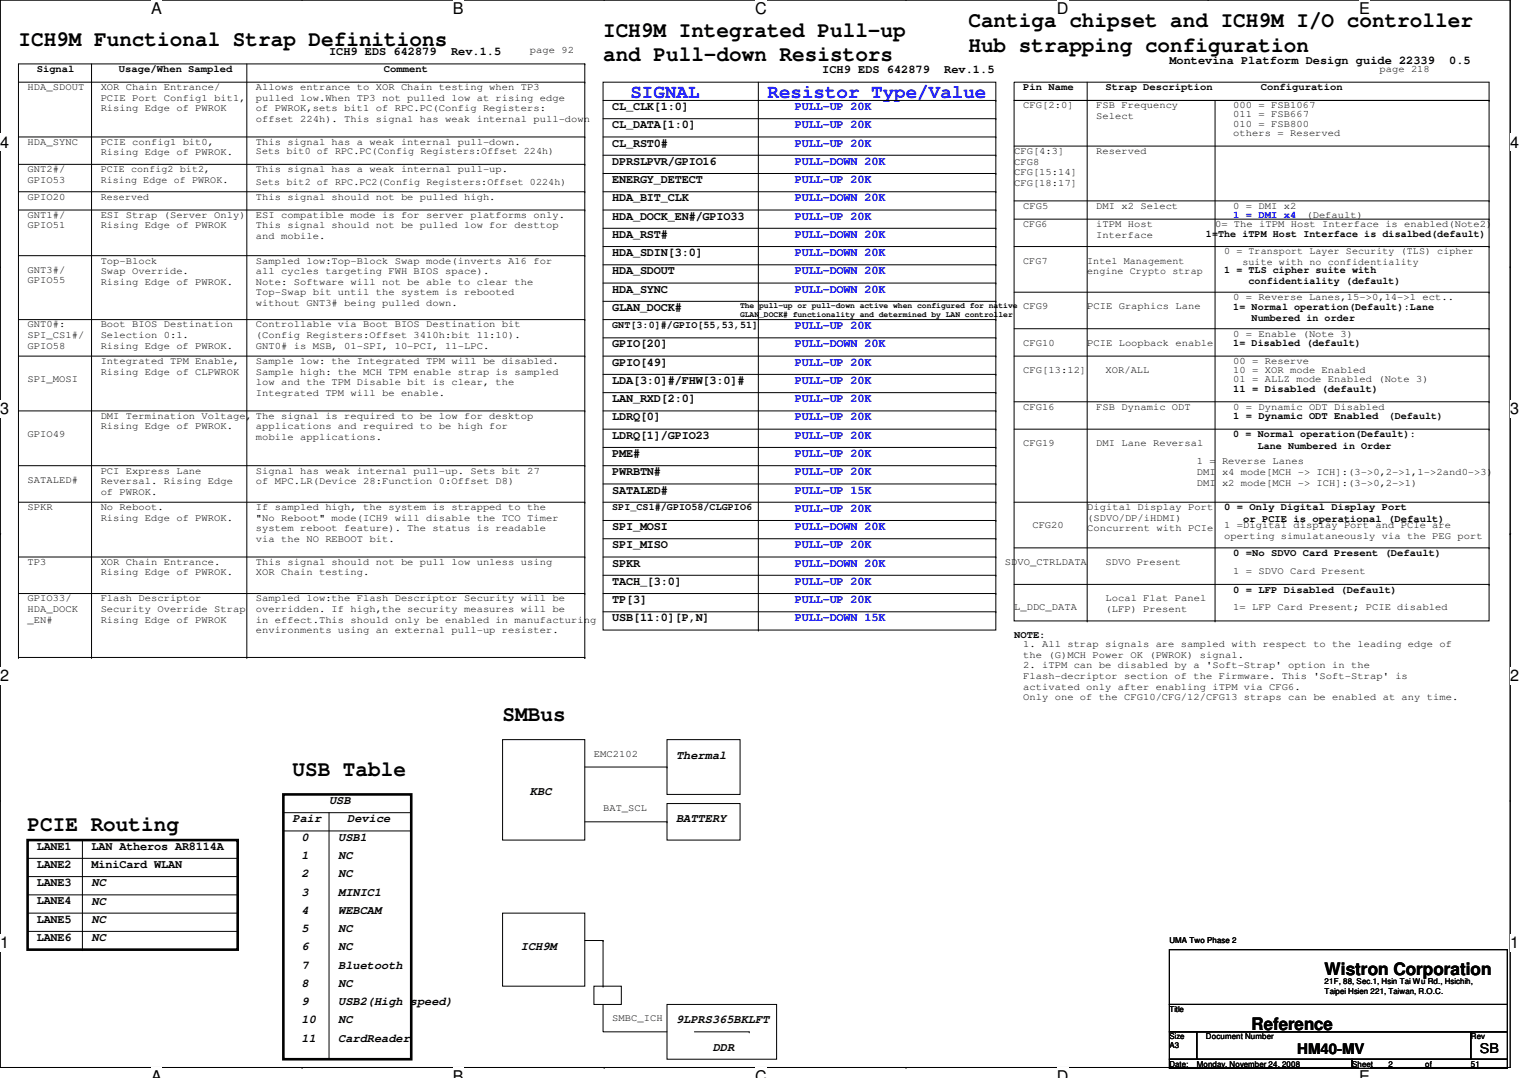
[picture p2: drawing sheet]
<svg xmlns="http://www.w3.org/2000/svg" width="297mm" height="210mm" viewBox="0 0 297 210" stroke-linecap="round" stroke-linejoin="round" font-family="sans-serif">
<defs><g id="words">
<g font-size="4.2">
<text x="188.5" y="5.3">Cantiga chipset and ICH9M I/O controller</text>
<text x="3.6" y="8.9">ICH9M Functional Strap Definitions</text>
<text x="117.4" y="7.1">ICH9M Integrated Pull-up</text>
<text x="117.4" y="11.9">and Pull-down Resistors</text>
<text x="188.5" y="10.2">Hub strapping configuration</text>
<text x="97.8" y="140.5">SMBus</text>
<text x="56.9" y="151.1">USB Table</text>
<text x="5.4" y="161.8">PCIE Routing</text>
</g>
<g font-size="3.7" fill="#00f">
<text x="122.7" y="19.2">SIGNAL</text>
<text x="149.4" y="19.2">Resistor Type/Value</text>
</g>
<g font-size="3.3">
<text x="257.8" y="189.8">Wistron Corporation</text>
<text x="243.6" y="200.5">Reference</text>
</g>
<g font-size="3.1">
<text x="29.4" y="2.8">A</text>
<text x="88.2" y="2.8">B</text>
<text x="147" y="2.8">C</text>
<text x="205.7" y="2.8">D</text>
<text x="264.5" y="2.8">E</text>
<text x="0" y="28.7">4</text>
<text x="294" y="28.7">4</text>
<text x="0" y="80.7">3</text>
<text x="294" y="80.7">3</text>
<text x="0" y="132.7">2</text>
<text x="294" y="132.7">2</text>
<text x="0" y="184.6">1</text>
<text x="294" y="184.6">1</text>
<text x="29.4" y="210.7">A</text>
<text x="88.2" y="210.7">B</text>
<text x="147" y="210.7">C</text>
<text x="205.7" y="210.7">D</text>
<text x="264.5" y="210.7">E</text>
</g>
<text font-size="2.8" x="252.5" y="205.3">HM40-MV</text>
<text font-size="2.6" x="288.1" y="205.1">SB</text>
<g font-size="2.3">
<text x="64" y="10.8">ICH9 EDS 642879</text>
<text x="87.8" y="10.8">Rev.1.5</text>
<text x="160.1" y="14.3">ICH9 EDS 642879</text>
<text x="183.8" y="14.3">Rev.1.5</text>
<text x="227.6" y="12.5">Montevina Platform Design guide 22339</text>
<text x="282.1" y="12.5">0.5</text>
<text x="119.2" y="21.4">CL_CLK[1:0]</text>
<text x="119.2" y="28.5">CL_RST0#</text>
<text x="119.2" y="25">CL_DATA[1:0]</text>
<text x="119.2" y="32.1">DPRSLPVR/GPIO16</text>
<text x="119.2" y="35.6">ENERGY_DETECT</text>
<text x="119.2" y="39.2">HDA_BIT_CLK</text>
<text x="119.2" y="46.3">HDA_RST#</text>
<text x="119.2" y="42.8">HDA_DOCK_EN#/GPIO33</text>
<text x="119.2" y="49.9">HDA_SDIN[3:0]</text>
<text x="119.2" y="53.4">HDA_SDOUT</text>
<text x="119.2" y="57">HDA_SYNC</text>
<text x="119.2" y="60.5">GLAN_DOCK#</text>
<text x="119.2" y="67.6">GPIO[20]</text>
<text x="119.2" y="71.2">GPIO[49]</text>
<text x="119.2" y="74.8">LDA[3:0]#/FHW[3:0]#</text>
<text x="119.2" y="81.9">LDRQ[0]</text>
<text x="119.2" y="78.3">LAN_RXD[2:0]</text>
<text x="119.2" y="89">PME#</text>
<text x="119.2" y="85.4">LDRQ[1]/GPIO23</text>
<text x="119.2" y="92.5">PWRBTN#</text>
<text x="119.2" y="96.1">SATALED#</text>
<text x="119.2" y="103.2">SPI_MOSI</text>
<text x="119.2" y="106.8">SPI_MISO</text>
<text x="119.2" y="110.3">SPKR</text>
<text x="119.2" y="113.9">TACH_[3:0]</text>
<text x="119.2" y="117.4">TP[3]</text>
<text x="119.2" y="121">USB[11:0][P,N]</text>
<text x="131.6" y="147.7">Thermal</text>
<text x="103.2" y="154.8">KBC</text>
<text x="56.9" y="160.1">Pair</text>
<text x="64" y="156.6">USB</text>
<text x="67.6" y="160.1">Device</text>
<text x="131.6" y="160.1">BATTERY</text>
<text x="7.2" y="165.4">LANE1</text>
<text x="17.8" y="165.4">LAN Atheros AR8114A</text>
<text x="58.7" y="163.7">0</text>
<text x="58.7" y="167.3">1</text>
<text x="65.8" y="163.7">USB1</text>
<text x="65.8" y="167.3">NC</text>
<text x="7.2" y="169">LANE2</text>
<text x="7.2" y="172.6">LANE3</text>
<text x="17.8" y="169">MiniCard WLAN</text>
<text x="17.8" y="172.6">NC</text>
<text x="58.7" y="170.8">2</text>
<text x="65.8" y="170.8">NC</text>
<text x="7.2" y="176.1">LANE4</text>
<text x="7.2" y="179.7">LANE5</text>
<text x="17.8" y="176.1">NC</text>
<text x="17.8" y="179.7">NC</text>
<text x="58.7" y="177.9">4</text>
<text x="58.7" y="174.4">3</text>
<text x="65.8" y="177.9">WEBCAM</text>
<text x="65.8" y="174.4">MINIC1</text>
<text x="7.2" y="183.2">LANE6</text>
<text x="17.8" y="183.3">NC</text>
<text x="58.7" y="181.5">5</text>
<text x="58.7" y="185">6</text>
<text x="65.8" y="181.5">NC</text>
<text x="65.8" y="185">NC</text>
<text x="101.4" y="185">ICH9M</text>
<text x="58.7" y="188.6">7</text>
<text x="65.8" y="188.6">Bluetooth</text>
<text x="58.7" y="192.2">8</text>
<text x="58.7" y="195.7">9</text>
<text x="65.8" y="192.2">NC</text>
<text x="65.8" y="195.7">USB2(High speed)</text>
<text x="58.7" y="199.3">10</text>
<text x="58.7" y="202.8">11</text>
<text x="65.8" y="199.3">NC</text>
<text x="65.8" y="202.8">CardReader</text>
<text x="131.6" y="199.3">9LPRS365BKLFT</text>
<text x="138.7" y="204.6">DDR</text>
</g>
<g font-size="2.3" fill="#00f">
<text x="154.7" y="21.4">PULL-UP 20K</text>
<text x="154.7" y="28.5">PULL-UP 20K</text>
<text x="154.7" y="25">PULL-UP 20K</text>
<text x="154.7" y="32.1">PULL-DOWN 20K</text>
<text x="154.7" y="35.6">PULL-UP 20K</text>
<text x="154.7" y="39.2">PULL-DOWN 20K</text>
<text x="154.7" y="42.8">PULL-UP 20K</text>
<text x="154.7" y="46.3">PULL-DOWN 20K</text>
<text x="154.7" y="49.9">PULL-DOWN 20K</text>
<text x="154.7" y="53.4">PULL-DOWN 20K</text>
<text x="154.7" y="57">PULL-DOWN 20K</text>
<text x="154.7" y="64.1">PULL-UP 20K</text>
<text x="154.7" y="71.2">PULL-UP 20K</text>
<text x="154.7" y="67.6">PULL-DOWN 20K</text>
<text x="154.7" y="74.8">PULL-UP 20K</text>
<text x="154.7" y="78.3">PULL-UP 20K</text>
<text x="154.7" y="81.9">PULL-UP 20K</text>
<text x="154.7" y="85.4">PULL-UP 20K</text>
<text x="154.7" y="89">PULL-UP 20K</text>
<text x="154.7" y="92.5">PULL-UP 20K</text>
<text x="154.7" y="96.1">PULL-UP 15K</text>
<text x="154.7" y="99.7">PULL-UP 20K</text>
<text x="154.7" y="106.8">PULL-UP 20K</text>
<text x="154.7" y="103.2">PULL-DOWN 20K</text>
<text x="154.7" y="110.3">PULL-DOWN 20K</text>
<text x="154.7" y="113.9">PULL-UP 20K</text>
<text x="154.7" y="117.4">PULL-UP 20K</text>
<text x="154.7" y="121">PULL-DOWN 15K</text>
</g>
<g font-size="1.9">
<text x="103.2" y="10.4">page 92</text>
<text x="5.4" y="17.5">HDA_SDOUT</text>
<text x="7.2" y="14.1">Signal</text>
<text x="19.6" y="17.5">XOR Chain Entrance/</text>
<text x="23.2" y="14.1">Usage/When Sampled</text>
<text x="49.8" y="17.5">Allows entrance to XOR Chain testing when TP3</text>
<text x="74.7" y="14.1">Comment</text>
<text x="199.2" y="17.6">Pin Name</text>
<text x="215.2" y="17.6">Strap Description</text>
<text x="245.4" y="17.6">Configuration</text>
<text x="268.5" y="14">page 218</text>
<text x="19.6" y="19.6">PCIE Port Config1 bit1,</text>
<text x="19.6" y="21.7">Rising Edge of PWROK</text>
<text x="49.8" y="19.6">pulled low.When TP3 not pulled low at rising edge</text>
<text x="49.8" y="21.7">of PWROK,sets bit1 of RPC.PC(Config Registers:</text>
<text x="49.8" y="23.7">offset 224h). This signal has weak internal pull-down</text>
<text x="199.2" y="21.1">CFG[2:0]</text>
<text x="213.4" y="21.1">FSB Frequency</text>
<text x="213.4" y="23.2">Select</text>
<text x="240.1" y="21.1">000 = FSB1067</text>
<text x="240.1" y="22.9">011 = FSB667</text>
<text x="5.4" y="28.2">HDA_SYNC</text>
<text x="19.6" y="28.2">PCIE config1 bit0,</text>
<text x="49.8" y="30">Sets bit0 of RPC.PC(Config Registers:Offset 224h)</text>
<text x="49.8" y="28.2">This signal has a weak internal pull-down.</text>
<text x="197.4" y="30">CFG[4:3]</text>
<text x="213.4" y="30">Reserved</text>
<text x="240.1" y="24.6">010 = FSB800</text>
<text x="240.1" y="26.4">others = Reserved</text>
<text x="5.4" y="33.5">GNT2#/</text>
<text x="5.4" y="35.6">GPIO53</text>
<text x="19.6" y="33.5">PCIE config2 bit2,</text>
<text x="19.6" y="35.6">Rising Edge of PWROK.</text>
<text x="19.6" y="30.3">Rising Edge of PWROK.</text>
<text x="49.8" y="33.5">This signal has a weak internal pull-up.</text>
<text x="197.4" y="32">CFG8</text>
<text x="197.4" y="34.1">CFG[15:14]</text>
<text x="5.4" y="38.9">GPIO20</text>
<text x="19.6" y="38.9">Reserved</text>
<text x="49.8" y="38.9">This signal should not be pulled high.</text>
<text x="49.8" y="36">Sets bit2 of RPC.PC2(Config Registers:Offset 0224h)</text>
<text x="197.4" y="36.2">CFG[18:17]</text>
<text x="199.2" y="40.6">CFG5</text>
<text x="213.4" y="40.6">DMI x2 Select</text>
<text x="240.1" y="40.6">0 = DMI x2</text>
<text x="5.4" y="42.4">GNT1#/</text>
<text x="5.4" y="44.5">GPIO51</text>
<text x="19.6" y="42.4">ESI Strap (Server Only)</text>
<text x="19.6" y="44.5">Rising Edge of PWROK</text>
<text x="49.8" y="42.4">ESI compatible mode is for server platforms only.</text>
<text x="49.8" y="44.5">This signal should not be pulled low for desttop</text>
<text x="49.8" y="46.6">and mobile.</text>
<text x="199.2" y="44.2">CFG6</text>
<text x="213.4" y="44.2">iTPM Host</text>
<text x="213.4" y="46.3">Interface</text>
<text x="234.7" y="46.1">1=The iTPM Host Interface is disalbed(default)</text>
<text x="236.5" y="44.2">0= The iTPM Host Interface is enabled(Note2)</text>
<text x="254.3" y="42.4">(Default)</text>
<text x="5.4" y="53.1">GNT3#/</text>
<text x="19.6" y="51.3">Top-Block</text>
<text x="19.6" y="53.4">Swap Override.</text>
<text x="49.8" y="51.3">Sampled low:Top-Block Swap mode(inverts A16 for</text>
<text x="49.8" y="53.4">all cycles targeting FWH BIOS space).</text>
<text x="199.2" y="51.3">CFG7</text>
<text x="211.6" y="51.3">Intel Management</text>
<text x="211.6" y="53.4">engine Crypto strap</text>
<text x="238.3" y="53.2">1 = TLS cipher suite with</text>
<text x="238.3" y="49.5">0 = Transport Layer Security (TLS) cipher</text>
<text x="241.8" y="51.6">suite with no confidentiality</text>
<text x="5.4" y="55.2">GPIO55</text>
<text x="19.6" y="55.5">Rising Edge of PWROK.</text>
<text x="49.8" y="55.5">Note: Software will not be able to clear the</text>
<text x="49.8" y="57.5">Top-Swap bit until the system is rebooted</text>
<text x="49.8" y="59.6">without GNT3# being pulled down.</text>
<text x="240.1" y="58.4">0 = Reverse Lanes,15-&gt;0,14-&gt;1 ect..</text>
<text x="243" y="55.4">confidentiality (default)</text>
<text x="5.4" y="63.8">GNT0#:</text>
<text x="5.4" y="65.8">SPI_CS1#/</text>
<text x="19.6" y="63.8">Boot BIOS Destination</text>
<text x="19.6" y="65.8">Selection 0:1.</text>
<text x="49.8" y="63.8">Controllable via Boot BIOS Destination bit</text>
<text x="49.8" y="65.8">(Config Registers:Offset 3410h:bit 11:10).</text>
<text x="119.2" y="63.8">GNT[3:0]#/GPIO[55,53,51]</text>
<text x="199.2" y="60.2">CFG9</text>
<text x="211.6" y="60.2">PCIE Graphics Lane</text>
<text x="240.1" y="65.5">0 = Enable (Note 3)</text>
<text x="240.1" y="60.3">1= Normal operation(Default):Lane</text>
<text x="243.6" y="62.5">Numbered in order</text>
<text x="5.4" y="67.9">GPIO58</text>
<text x="19.6" y="67.9">Rising Edge of PWROK.</text>
<text x="19.6" y="70.9">Integrated TPM Enable,</text>
<text x="49.8" y="67.9">GNT0# is MSB, 01-SPI, 10-PCI, 11-LPC.</text>
<text x="49.8" y="70.9">Sample low: the Integrated TPM will be disabled.</text>
<text x="199.2" y="67.3">CFG10</text>
<text x="211.6" y="67.3">PCIE Loopback enable</text>
<text x="240.1" y="70.9">00 = Reserve</text>
<text x="240.1" y="67.4">1= Disabled (default)</text>
<text x="5.4" y="74.4">SPI_MOSI</text>
<text x="19.6" y="72.9">Rising Edge of CLPWROK</text>
<text x="49.8" y="72.9">Sample high: the MCH TPM enable strap is sampled</text>
<text x="49.8" y="75">low and the TPM Disable bit is clear, the</text>
<text x="49.8" y="77.1">Integrated TPM will be enable.</text>
<text x="199.2" y="72.6">CFG[13:12]</text>
<text x="215.2" y="72.6">XOR/ALL</text>
<text x="240.1" y="76.3">11 = Disabled (default)</text>
<text x="240.1" y="72.6">10 = XOR mode Enabled</text>
<text x="240.1" y="74.4">01 = ALLZ mode Enabled (Note 3)</text>
<text x="19.6" y="81.5">DMI Termination Voltage, The signal is required to be low for desktop</text>
<text x="19.6" y="83.6">Rising Edge of PWROK.</text>
<text x="49.8" y="83.6">applications and required to be high for</text>
<text x="199.2" y="79.8">CFG16</text>
<text x="213.4" y="79.8">FSB Dynamic ODT</text>
<text x="240.1" y="81.6">1 = Dynamic ODT Enabled</text>
<text x="240.1" y="79.8">0 = Dynamic ODT Disabled</text>
<text x="270.3" y="81.6">(Default)</text>
<text x="5.4" y="85.1">GPIO49</text>
<text x="49.8" y="85.7">mobile applications.</text>
<text x="199.2" y="86.9">CFG19</text>
<text x="213.4" y="86.9">DMI Lane Reversal</text>
<text x="240.1" y="85.2">0 = Normal operation(Default):</text>
<text x="244.8" y="87.4">Lane Numbered in Order</text>
<text x="5.4" y="94">SATALED#</text>
<text x="19.6" y="92.2">PCI Express Lane</text>
<text x="19.6" y="94.3">Reversal. Rising Edge</text>
<text x="49.8" y="92.2">Signal has weak internal pull-up. Sets bit 27</text>
<text x="49.8" y="94.3">of MPC.LR(Device 28:Function 0:Offset D8)</text>
<text x="233" y="90.4">1 = Reverse Lanes</text>
<text x="233" y="92.5">DMI x4 mode[MCH -&gt; ICH]:(3-&gt;0,2-&gt;1,1-&gt;2and0-&gt;3)</text>
<text x="233" y="94.6">DMI x2 mode[MCH -&gt; ICH]:(3-&gt;0,2-&gt;1)</text>
<text x="5.4" y="99.3">SPKR</text>
<text x="19.6" y="96.4">of PWROK.</text>
<text x="19.6" y="99.3">No Reboot.</text>
<text x="19.6" y="101.4">Rising Edge of PWROK.</text>
<text x="49.8" y="99.3">If sampled high, the system is strapped to the</text>
<text x="49.8" y="101.4">&quot;No Reboot&quot; mode(ICH9 will disable the TCO Timer</text>
<text x="119.2" y="99.4">SPI_CS1#/GPIO58/CLGPIO6</text>
<text x="211.6" y="99.3">Digital Display Port</text>
<text x="211.6" y="101.4">(SDVO/DP/iHDMI)</text>
<text x="238.3" y="99.4">0 = Only Digital Display Port</text>
<text x="242" y="101.6">or PCIE is operational (Default)</text>
<text x="49.8" y="103.5">system reboot feature). The status is readable</text>
<text x="49.8" y="105.5">via the NO REBOOT bit.</text>
<text x="201" y="102.9">CFG20</text>
<text x="211.6" y="103.5">Concurrent with PCIe</text>
<text x="238.3" y="102.9">1 =Digital display Port and PCIe are</text>
<text x="238.3" y="104.9">operting simulataneously via the PEG port</text>
<text x="5.4" y="110">TP3</text>
<text x="19.6" y="110">XOR Chain Entrance.</text>
<text x="19.6" y="112.1">Rising Edge of PWROK.</text>
<text x="49.8" y="110">This signal should not be pull low unless using</text>
<text x="49.8" y="112.1">XOR Chain testing.</text>
<text x="195.6" y="110">SDVO_CTRLDATA</text>
<text x="215.2" y="110">SDVO Present</text>
<text x="240.1" y="108.3">0 =No SDVO Card Present (Default)</text>
<text x="240.1" y="111.8">1 = SDVO Card Present</text>
<text x="5.4" y="117.1">GPIO33/</text>
<text x="5.4" y="119.2">HDA_DOCK</text>
<text x="19.6" y="117.1">Flash Descriptor</text>
<text x="19.6" y="119.2">Security Override Strap</text>
<text x="49.8" y="117.1">Sampled low:the Flash Descriptor Security will be</text>
<text x="49.8" y="119.2">overridden. If high,the security measures will be</text>
<text x="197.4" y="118.9">L_DDC_DATA</text>
<text x="215.2" y="117.1">Local Flat Panel</text>
<text x="215.2" y="119.2">(LFP) Present</text>
<text x="240.1" y="118.9">1= LFP Card Present; PCIE disabled</text>
<text x="240.1" y="115.4">0 = LFP Disabled (Default)</text>
<text x="5.4" y="121.2">_EN#</text>
<text x="19.6" y="121.2">Rising Edge of PWROK</text>
<text x="49.8" y="121.2">in effect.This should only be enabled in manufacturing</text>
<text x="49.8" y="123.3">environments using an external pull-up resister.</text>
<text x="197.4" y="124.3">NOTE:</text>
<text x="199.2" y="126">1. All strap signals are sampled with respect to the leading edge of</text>
<text x="199.2" y="128.1">the (G)MCH Power OK (PWROK) signal.</text>
<text x="199.2" y="130.1">2. iTPM can be disabled by a 'Soft-Strap' option in the</text>
<text x="199.2" y="132.2">Flash-decriptor section of the Firmware. This 'Soft-Strap' is</text>
<text x="199.2" y="134.3">activated only after enabling iTPM via CFG6.</text>
<text x="199.2" y="136.4">Only one of the CFG10/CFG/12/CFG13 straps can be enabled at any time.</text>
<text x="115.6" y="147.3">EMC2102</text>
<text x="117.4" y="158">BAT_SCL</text>
<text x="119.2" y="198.9">SMBC_ICH</text>
</g>
<text font-size="1.9" fill="#00f" x="240.1" y="42.5">1 = DMI x4</text>
<g font-size="1.6">
<text x="144.1" y="59.9">The pull-up or pull-down active when configured for native</text>
<text x="144.1" y="61.7">GLAN_DOCK# functionality and determined by LAN controller</text>
<text x="227.6" y="183.7">UMA Two Phase 2</text>
<text x="257.8" y="191.7">21F, 88, Sec.1, Hsin Tai Wu Rd., Hsichih,</text>
<text x="227.6" y="197">Title</text>
<text x="257.8" y="193.5">Taipei Hsien 221, Taiwan, R.O.C.</text>
<text x="227.6" y="202.4">Size</text>
<text x="234.7" y="202.4">Document Number</text>
<text x="286.3" y="202.4">Rev</text>
<text x="227.6" y="207.7">Date:</text>
<text x="227.6" y="204.1">A3</text>
<text x="233" y="207.7">Monday, November 24, 2008</text>
<text x="263.2" y="207.7">Sheet</text>
<text x="270.3" y="207.7">2</text>
<text x="277.4" y="207.7">of</text>
<text x="286.3" y="207.7">51</text>
</g>
</g></defs>
<path d="M0 0h294v207.9h-294z" fill="none" stroke="#000" stroke-width=".19"/>
<g fill="#fff">
<path d="M29.4 0h2.1v3.5h-2.1z"/>
<path d="M29.4 207.9h2.1v2h-2.1z"/>
</g>
<path d="M58.8 0h.1M58.8 207.9h.1" fill="none" stroke="#000" stroke-width=".19"/>
<g fill="#fff">
<path d="M88.2 0h2.1v3.5h-2.1z"/>
<path d="M88.2 207.9h2.1v2h-2.1z"/>
</g>
<path d="M117.6 0h.1M117.6 207.9h.1" fill="none" stroke="#000" stroke-width=".19"/>
<g fill="#fff">
<path d="M147 0h2.2v3.5h-2.2z"/>
<path d="M147 207.9h2.2v2h-2.2z"/>
</g>
<path d="M176.4 0h.1M176.4 207.9h.1" fill="none" stroke="#000" stroke-width=".19"/>
<g fill="#fff">
<path d="M205.7 0h2.3v3.5h-2.3z"/>
<path d="M205.7 207.9h2.3v2h-2.3z"/>
</g>
<path d="M235.2 0h.1M235.2 207.9h.1" fill="none" stroke="#000" stroke-width=".19"/>
<g fill="#fff">
<path d="M264.5 0h2.1v3.5h-2.1z"/>
<path d="M264.5 207.9h2.1v2h-2.1z"/>
<path d="M0 26h1.8v3.4h-1.8z"/>
<path d="M294 26h1.7v3.4h-1.7z"/>
<path d="M0 77.9h1.8v3.5h-1.8z"/>
<path d="M294 77.9h1.7v3.5h-1.7z"/>
</g>
<path d="M0 51.9h.1M294 51.9h.1" fill="none" stroke="#000" stroke-width=".19"/>
<g fill="#fff">
<path d="M0 129.9h1.8v3.4h-1.8z"/>
<path d="M294 129.9h1.7v3.4h-1.7z"/>
</g>
<path d="M0 103.9h.1M294 103.9h.1" fill="none" stroke="#000" stroke-width=".19"/>
<g fill="#fff">
<path d="M0 181.8h1.8v3.5h-1.8z"/>
<path d="M294 181.8h1.7v3.5h-1.7z"/>
</g>
<g fill="none" stroke="#000" stroke-width=".19">
<path d="M3.6 16h110.2M17.8 12.4v115.6M48 12.4v115.6M113.8 12.4h.1M113.8 16h.1M113.8 12.4v115.6M113.8 12.4h-110.2v115.6M117.4 16h76.4v106.7h-76.4zM117.4 19.6h76.4M147.6 16v106.7M193.8 19.6h.1M197.4 19.6h92.5v101.3h-92.5z"/>
<path d="M197.4 16h92.5v3.6h-92.5zM211.6 16v104.9M236.5 19.6v101.3M289.9 19.6h.1M3.6 37.3h110.2M3.6 26.7h110.2M3.6 32h110.2M113.8 37.3h.1M113.8 26.7h.1M113.8 32h.1M117.4 37.3h76.4M117.4 26.7h76.4"/>
<path d="M117.4 23.1h76.4M117.4 30.2h76.4M117.4 33.8h76.4M193.8 23.1h.1M193.8 26.7h.1M193.8 30.2h.1M193.8 33.8h.1M193.8 37.3h.1M197.4 28.4h92.5M197.4 39.1h92.5M289.9 28.4h.1M289.9 39.1h.1"/>
<path d="M3.6 49.8h110.2M3.6 40.9h110.2M113.8 49.8h.1M113.8 40.9h.1M117.4 48h76.4M117.4 40.9h76.4M117.4 44.4h76.4M117.4 51.6h76.4M117.4 55.1h76.4M117.4 58.7h76.4M193.8 40.9h.1M193.8 44.4h.1"/>
<path d="M193.8 48h.1M193.8 51.6h.1M193.8 55.1h.1M193.8 58.7h.1M197.4 48h92.5M197.4 42.7h92.5M197.4 56.9h92.5M289.9 48h.1M289.9 42.7h.1M289.9 56.9h.1M3.6 69.3h110.2M3.6 62.2h110.2"/>
<path d="M113.8 69.3h.1M113.8 62.2h.1M117.4 69.3h76.4M117.4 62.2h76.4M117.4 65.8h76.4M117.4 72.9h76.4M117.4 76.5h76.4M193.8 62.2h.1M193.8 65.8h.1M193.8 69.3h.1M193.8 72.9h.1M193.8 76.5h.1"/>
<path d="M197.4 69.3h92.5M197.4 78.2h92.5M197.4 64h92.5M289.9 78.2h.1M289.9 64h.1M289.9 69.3h.1M3.6 80h110.2M3.6 90.7h110.2M3.6 97.8h110.2M113.8 80h.1M113.8 90.7h.1M113.8 97.8h.1"/>
<path d="M117.4 80h76.4M117.4 90.7h76.4M117.4 97.8h76.4M117.4 83.6h76.4M117.4 87.1h76.4M117.4 94.2h76.4M193.8 80h.1M193.8 83.6h.1M193.8 87.1h.1M193.8 90.7h.1M193.8 94.2h.1M193.8 97.8h.1"/>
<path d="M197.4 97.8h92.5M197.4 83.6h92.5M289.9 97.8h.1M289.9 83.6h.1M3.6 115.6h110.2M3.6 108.5h110.2M113.8 115.6h.1M113.8 108.5h.1M117.4 115.6h76.4M117.4 108.5h76.4M117.4 101.3h76.4M117.4 104.9h76.4"/>
<path d="M117.4 112h76.4M117.4 119.1h76.4M193.8 101.3h.1M193.8 104.9h.1M193.8 108.5h.1M193.8 112h.1M193.8 115.6h.1M193.8 119.1h.1M197.4 113.8h92.5M197.4 106.7h92.5M289.9 113.8h.1M289.9 106.7h.1"/>
<path d="M3.6 128h.1M3.6 128h110.2M17.8 128h.1M48 128h.1M113.8 128h.1M147.6 122.7h.1M211.6 120.9h.1M236.5 120.9h.1M0 155.9h.1M55.2 158.2h24.8M64 158.2v48M97.8 144h16v19.6h-16z"/>
<path d="M113.8 149.4h16M129.8 156.5h14.3v7.1h-14.3zM129.8 144h14.3v10.7h-14.3zM129.8 149.4h.1M294 155.9h.1M5.4 167.1h40.9M5.4 170.7h40.9M5.4 174.2h40.9M5.4 177.8h40.9M16 163.6v21.3M46.3 167.1h.1M46.3 170.7h.1"/>
<path d="M46.3 174.2h.1M46.3 177.8h.1M55.2 161.8h24.8M97.8 177.8h16v14.2h-16zM113.8 160h16M129.8 160h.1M5.4 181.4h40.9M16 184.9h.1M46.3 181.4h.1M113.8 183.1h3.6M115.6 192h5.3v3.6h-5.3zM117.4 192h.1"/>
<path d="M117.4 195.6v5.3h12.4M117.4 183.1h.1M117.4 183.1v8.9M129.8 195.6h21.4v10.6h-21.4zM227.6 184.9h65.8v10.7h-65.8zM227.6 195.6h65.8v5.3h-65.8zM135.2 200.9h10.6M145.8 200.9h.1M227.6 200.9h5.4v5.3h-5.4zM227.6 206.2h35.6v1.8h-35.6zM233 200.9h53.3v5.3h-53.3zM263.2 206.2h30.2v1.8h-30.2z"/>
<path d="M286.3 200.9h7.1v5.3h-7.1z"/>
</g>
<path d="M55.2 154.7h24.8v51.5h-24.8zM5.4 163.6h40.9v21.3h-40.9z" fill="none" stroke="#000" stroke-width=".51"/>
<use href="#words"/>
</svg>
